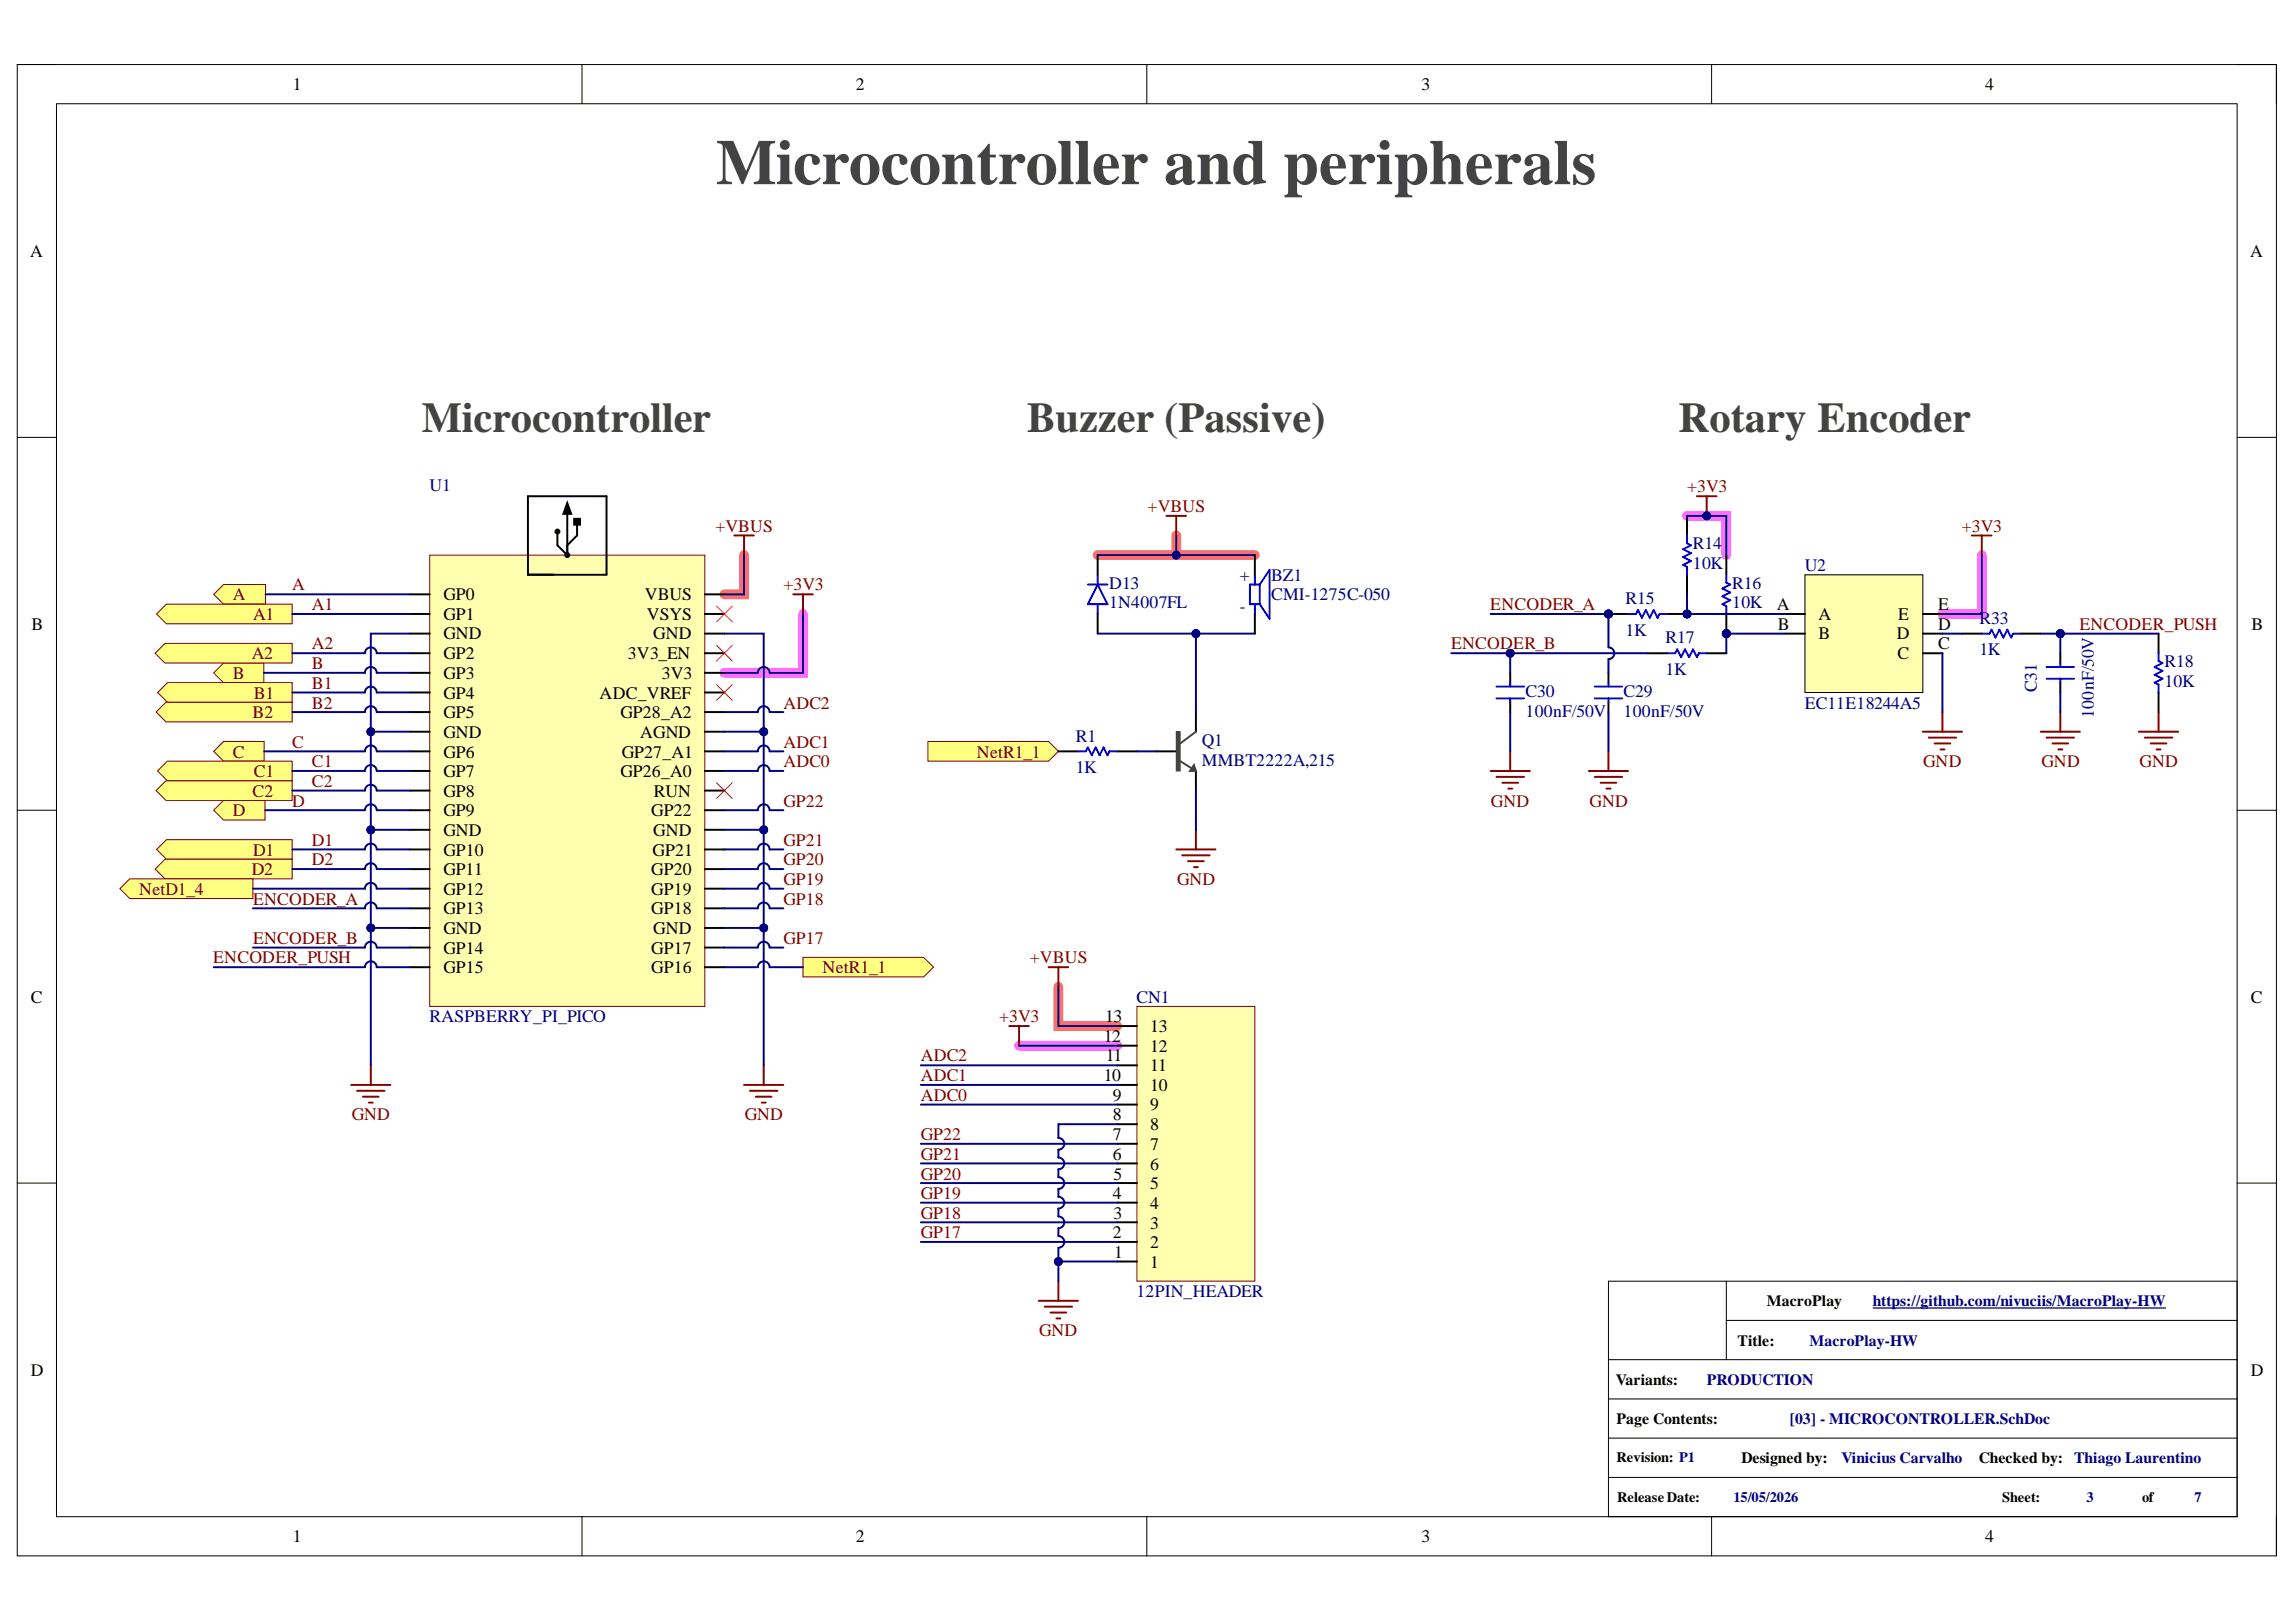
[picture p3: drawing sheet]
<svg xmlns="http://www.w3.org/2000/svg" width="297mm" height="210mm" viewBox="0 0 297 210" stroke-linecap="round" stroke-linejoin="round" font-family="sans-serif">
<defs><g id="words">
<text font-size="8.3" fill="#434343" x="92.6" y="23.8">Microcontroller and peripherals</text>
<g font-size="5.5" fill="#434343">
<text x="54.6" y="56">Microcontroller</text>
<text x="132.9" y="56">Buzzer (Passive)</text>
<text x="217.2" y="56">Rotary Encoder</text>
</g>
<g font-size="2.3">
<text x="37.9" y="11.7">1</text>
<text x="110.7" y="11.7">2</text>
<text x="183.9" y="11.7">3</text>
<text x="256.8" y="11.7">4</text>
<text x="3.9" y="33.3">A</text>
<text x="291.1" y="33.3">A</text>
<text x="57.4" y="77.7">GP0</text>
<text x="83.4" y="77.7">VBUS</text>
<text x="4.1" y="81.5">B</text>
<text x="57.4" y="80.2">GP1</text>
<text x="57.4" y="82.8">GND</text>
<text x="83.7" y="80.2">VSYS</text>
<text x="84.5" y="82.8">GND</text>
<text x="229.9" y="78.9">A</text>
<text x="230" y="81.5">B</text>
<text x="235.3" y="80.2">A</text>
<text x="235.3" y="82.8">B</text>
<text x="245.4" y="82.8">D</text>
<text x="245.6" y="80.2">E</text>
<text x="250.7" y="81.5">D</text>
<text x="250.7" y="78.9">E</text>
<text x="291.3" y="81.5">B</text>
<text x="57.4" y="85.3">GP2</text>
<text x="57.4" y="87.8">GP3</text>
<text x="81.2" y="85.3">3V3_EN</text>
<text x="85.6" y="87.8">3V3</text>
<text x="245.5" y="85.3">C</text>
<text x="250.7" y="84">C</text>
<text x="57.4" y="90.4">GP4</text>
<text x="57.4" y="93">GP5</text>
<text x="57.4" y="95.5">GND</text>
<text x="77.6" y="90.4">ADC_VREF</text>
<text x="80.3" y="93">GP28_A2</text>
<text x="82.8" y="95.5">AGND</text>
<text x="57.4" y="98.1">GP6</text>
<text x="57.4" y="100.6">GP7</text>
<text x="80.3" y="100.6">GP26_A0</text>
<text x="80.5" y="98.1">GP27_A1</text>
<text x="57.4" y="103.1">GP8</text>
<text x="57.4" y="105.7">GP9</text>
<text x="84.3" y="105.7">GP22</text>
<text x="84.6" y="103.1">RUN</text>
<text x="57.4" y="108.2">GND</text>
<text x="57.4" y="110.7">GP10</text>
<text x="57.4" y="113.3">GP11</text>
<text x="84.3" y="113.3">GP20</text>
<text x="84.4" y="110.7">GP21</text>
<text x="84.5" y="108.2">GND</text>
<text x="57.4" y="115.8">GP12</text>
<text x="57.4" y="118.3">GP13</text>
<text x="84.3" y="115.8">GP19</text>
<text x="84.3" y="118.3">GP18</text>
<text x="57.4" y="120.9">GND</text>
<text x="57.4" y="123.4">GP14</text>
<text x="57.4" y="125.9">GP15</text>
<text x="84.3" y="123.4">GP17</text>
<text x="84.3" y="125.9">GP16</text>
<text x="84.5" y="120.9">GND</text>
<text x="4" y="129.7">C</text>
<text x="291.2" y="129.7">C</text>
<text x="142.8" y="134.8">12</text>
<text x="143" y="132.3">13</text>
<text x="143.1" y="137.4">11</text>
<text x="148.8" y="136.1">12</text>
<text x="148.8" y="133.6">13</text>
<text x="142.8" y="139.9">10</text>
<text x="144" y="142.4">9</text>
<text x="148.8" y="143.7">9</text>
<text x="148.8" y="141.2">10</text>
<text x="148.8" y="138.6">11</text>
<text x="144" y="147.5">7</text>
<text x="144" y="145">8</text>
<text x="148.8" y="148.9">7</text>
<text x="148.8" y="146.2">8</text>
<text x="144" y="155.2">4</text>
<text x="144" y="150.1">6</text>
<text x="144.1" y="152.7">5</text>
<text x="148.8" y="153.9">5</text>
<text x="148.8" y="151.4">6</text>
<text x="144" y="160.3">2</text>
<text x="144.1" y="157.7">3</text>
<text x="148.8" y="161.5">2</text>
<text x="148.8" y="159">3</text>
<text x="148.8" y="156.5">4</text>
<text x="144.2" y="162.8">1</text>
<text x="148.8" y="164.1">1</text>
<text x="4" y="178">D</text>
<text x="291.2" y="178">D</text>
<text x="37.9" y="199.6">1</text>
<text x="110.7" y="199.6">2</text>
<text x="183.9" y="199.6">3</text>
<text x="256.8" y="199.6">4</text>
</g>
<g font-size="2.3" fill="#000080">
<text x="55.6" y="63.5">U1</text>
<text x="219" y="71.1">R14</text>
<text x="143.5" y="76.2">D13</text>
<text x="160.4" y="75.1">+</text>
<text x="164.5" y="75.1">BZ1</text>
<text x="164.5" y="77.7">CMI-1275C-050</text>
<text x="219" y="73.6">10K</text>
<text x="224.1" y="76.2">R16</text>
<text x="233.5" y="73.9">U2</text>
<text x="143.5" y="78.7">1N4007FL</text>
<text x="160.4" y="79.2">-</text>
<text x="210.3" y="78.2">R15</text>
<text x="210.3" y="82.2">1K</text>
<text x="215.5" y="83.3">R17</text>
<text x="224.1" y="78.7">10K</text>
<text x="256.1" y="80.7">R33</text>
<text x="215.5" y="87.3">1K</text>
<text x="256.1" y="84.8">1K</text>
<text x="263.5" y="89.6" transform="rotate(-90 263.5 89.6)">C31</text>
<text x="280" y="86.3">R18</text>
<text x="280" y="88.9">10K</text>
<text x="197.4" y="90.2">C30</text>
<text x="197.4" y="92.7">100nF/50V</text>
<text x="210.1" y="90.2">C29</text>
<text x="210.1" y="92.7">100nF/50V</text>
<text x="233.5" y="91.7">EC11E18244A5</text>
<text x="270.9" y="92.9" transform="rotate(-90 270.9 92.9)">100nF/50V</text>
<text x="139.2" y="96">R1</text>
<text x="139.2" y="100.1">1K</text>
<text x="155.5" y="96.5">Q1</text>
<text x="155.5" y="99.1">MMBT2222A,215</text>
<text x="147" y="129.7">CN1</text>
<text x="55.6" y="132.3">RASPBERRY_PI_PICO</text>
<text x="147" y="167.9">12PIN_HEADER</text>
</g>
<g font-size="2.3" fill="#800000">
<text x="218.3" y="63.7">+3V3</text>
<text x="92.6" y="68.8">+VBUS</text>
<text x="148.5" y="66.3">+VBUS</text>
<text x="253.8" y="68.8">+3V3</text>
<text x="30.1" y="77.7">A</text>
<text x="37.8" y="76.4">A</text>
<text x="101.3" y="76.4">+3V3</text>
<text x="32.7" y="80.2">A1</text>
<text x="40.4" y="78.9">A1</text>
<text x="192.8" y="78.9">ENCODER_A</text>
<text x="269" y="81.5">ENCODER_PUSH</text>
<text x="30.1" y="87.8">B</text>
<text x="32.6" y="85.3">A2</text>
<text x="40.4" y="86.6">B</text>
<text x="40.4" y="84">A2</text>
<text x="40.4" y="89.2">B1</text>
<text x="187.7" y="84">ENCODER_B</text>
<text x="32.7" y="93">B2</text>
<text x="32.8" y="90.4">B1</text>
<text x="40.4" y="91.7">B2</text>
<text x="101.3" y="91.7">ADC2</text>
<text x="30.1" y="98.1">C</text>
<text x="32.8" y="100.6">C1</text>
<text x="37.8" y="96.8">C</text>
<text x="40.4" y="99.3">C1</text>
<text x="40.4" y="101.9">C2</text>
<text x="101.3" y="96.8">ADC1</text>
<text x="101.3" y="99.3">ADC0</text>
<text x="126.4" y="98.1">NetR1_1</text>
<text x="248.8" y="99.3">GND</text>
<text x="264.1" y="99.3">GND</text>
<text x="276.8" y="99.3">GND</text>
<text x="30.1" y="105.7">D</text>
<text x="32.7" y="103.1">C2</text>
<text x="37.8" y="104.4">D</text>
<text x="101.3" y="104.4">GP22</text>
<text x="192.9" y="104.4">GND</text>
<text x="205.7" y="104.4">GND</text>
<text x="32.6" y="113.3">D2</text>
<text x="32.7" y="110.7">D1</text>
<text x="40.4" y="109.5">D1</text>
<text x="40.4" y="112">D2</text>
<text x="101.3" y="109.5">GP21</text>
<text x="101.3" y="112">GP20</text>
<text x="18" y="115.8">NetD1_4</text>
<text x="32.7" y="117.1">ENCODER_A</text>
<text x="101.3" y="114.5">GP19</text>
<text x="101.3" y="117.1">GP18</text>
<text x="152.3" y="114.5">GND</text>
<text x="27.6" y="124.7">ENCODER_PUSH</text>
<text x="32.7" y="122.1">ENCODER_B</text>
<text x="101.3" y="122.1">GP17</text>
<text x="106.4" y="125.9">NetR1_1</text>
<text x="133.2" y="124.7">+VBUS</text>
<text x="119.1" y="137.4">ADC2</text>
<text x="129.3" y="132.3">+3V3</text>
<text x="119.1" y="139.9">ADC1</text>
<text x="119.1" y="142.4">ADC0</text>
<text x="45.5" y="145">GND</text>
<text x="96.4" y="145">GND</text>
<text x="119.1" y="147.5">GP22</text>
<text x="119.1" y="150.1">GP21</text>
<text x="119.1" y="152.7">GP20</text>
<text x="119.1" y="155.2">GP19</text>
<text x="119.1" y="157.7">GP18</text>
<text x="119.1" y="160.3">GP17</text>
<text x="134.4" y="172.9">GND</text>
</g>
<g font-size="2">
<text x="228.6" y="169.1">MacroPlay</text>
<text x="209" y="179.2">Variants:</text>
<text x="224.8" y="174.1">Title:</text>
<text x="209.1" y="184.3">Page Contents:</text>
<text x="225.3" y="189.3">Designed by:</text>
<text x="256" y="189.3">Checked by:</text>
</g>
<g font-size="2" fill="#000080">
<text x="242.3" y="169.1">https://github.com/nivuciis/MacroPlay-HW</text>
<text x="220.8" y="179.2">PRODUCTION</text>
<text x="234.1" y="174.1">MacroPlay-HW</text>
<text x="231.5" y="184.3">[03] - MICROCONTROLLER.SchDoc</text>
<text x="238.2" y="189.3">Vinicius Carvalho</text>
<text x="268.3" y="189.3">Thiago Laurentino</text>
</g>
<g font-size="1.9">
<text x="209.1" y="189.3">Revision: P1</text>
<text x="209.2" y="194.3">Release Date:</text>
<text x="259" y="194.3">Sheet:</text>
<text x="277.1" y="194.3">of</text>
</g>
<g font-size="1.9" fill="#000080">
<text x="224.3" y="194.3">15/05/2026</text>
<text x="270" y="194.3">3</text>
<text x="283.9" y="194.3">7</text>
</g>
</g></defs>
<path d="M2.2 8.4h292.3v192.9h-292.3z" fill="none" stroke="#000" stroke-width=".13"/>
<path d="M7.3 13.4h282.1v182.9h-282.1z" fill-rule="evenodd" fill="#fff"/>
<g fill="none" stroke="#000" stroke-width=".13">
<path d="M2.2 8.3h5.1M7.3 13.4h282.1v182.9h-282.1zM75.3 8.3v5.1M148.4 8.3v5.1M221.4 8.4v5M289.4 8.4h5.1v5M2.2 56.6h5.1M289.4 56.6h5.1M2.2 104.9h5.1M289.4 104.9h5.1M2.2 153.1h5.1M289.4 153.1h5.1"/>
<path d="M208.1 176h81.3M208.1 165.8h81.3v30.5h-81.3zM223.3 170.9h66.1M223.3 165.8v10.2M75.3 196.3v5M148.4 196.3v5M208.1 181h81.3M208.1 186.1h81.3M208.1 191.2h81.3M221.4 196.3v5M294.5 196.3v5"/>
</g>
<g fill="none" stroke="#fff" stroke-width="1.3">
<path d="M53.1 94.7h-5.1v12.7M53.1 82h-5.1v12.7M93.7 94.7h5.1v12.7M93.7 82h5.1v12.7M195.4 92.2v5M208.1 92.2v5M251.3 84.5v7.7M266.5 89.6v2.6M53.1 107.4h-5.1v12.7M93.7 107.4h5.1v12.7M154.7 102.3v5.1M53.1 120.1h-5.1v17.8"/>
<path d="M93.7 120.1h5.1v17.8M144.6 145.5h-7.7v17.8M144.6 163.3h-7.7v2.5"/>
</g>
<path d="M103.9 79.5v7.6h-10.2M218.3 66.8h5v5M256.4 71.8v7.7h-5.1M131.8 135.3h12.8" fill="none" stroke="#ff6eff" stroke-width="1.3"/>
<path d="M96.3 71.8v5.1h-2.6M142 71.8h20.3M152.2 69.3v2.5M136.9 127.7v5.1h7.7" fill="none" stroke="#ff6e6e" stroke-width="1.3"/>
<path d="M242.3 169.3h37.9" fill="none" stroke="#000080" stroke-width=".17"/>
<path d="M55.6 71.8h35.6v58.4h-35.6z" fill-rule="evenodd" fill="#ffffb0"/>
<path d="M55.6 71.8h35.6v58.4h-35.6z" fill="none" stroke="#800000" stroke-width=".13"/>
<g fill="none" stroke="#000" stroke-width=".25">
<path d="M53.1 76.9h2.5M53.1 79.5h2.5M68.3 64.2h10.2v10.2h-10.2zM73.4 65.1l.5 1.4h-1zM73.4 65.5v6.3l-1.3-1.2v-1.8M74.3 67.1h.7v.8h-.7zM74.7 67.5v1.8l-1.3 1.3M91.2 76.9h2.5M91.2 79.5h2.5M53.1 82h2.5M53.1 84.5h2.5M53.1 87.1h2.5"/>
<path d="M53.1 89.6h2.5M53.1 92.1h2.5M53.1 94.7h2.5M53.1 97.2h2.5M53.1 99.8h2.5M91.2 82h2.5M91.2 84.5h2.5M91.2 87.1h2.5M91.2 89.6h2.5M91.2 92.1h2.5M91.2 94.7h2.5M91.2 97.2h2.5"/>
<path d="M91.2 99.8h2.5M53.1 102.3h2.5M53.1 104.9h2.5M53.1 107.4h2.5M53.1 109.9h2.5M53.1 112.5h2.5M53.1 115h2.5M53.1 117.5h2.5M91.2 102.3h2.5M91.2 104.9h2.5M91.2 107.4h2.5M91.2 109.9h2.5"/>
<path d="M91.2 112.5h2.5M91.2 115h2.5M91.2 117.5h2.5M53.1 120.1h2.5M53.1 122.6h2.5M53.1 125.2h2.5M91.2 120.1h2.5M91.2 122.6h2.5M91.2 125.2h2.5"/>
<circle cx="72.1" cy="68.8" r=".26"/>
<circle cx="73.4" cy="71.8" r=".25"/>
</g>
<g fill="#000">
<circle cx="72.1" cy="68.8" r=".26"/>
<circle cx="73.4" cy="71.8" r=".25"/>
</g>
<g fill="#000">
<path d="M73.4 65.1l.5 1.4h-1z"/>
<path d="M74.3 67.1h.7v.8h-.7z" fill-rule="evenodd"/>
</g>
<path d="M48 137.9v2.5M98.8 137.9v2.5M45.4 140.4h5.1M46.2 141.2h3.5M47 141.9h2M47.7 142.7h.5M96.3 140.4h5M97 141.2h3.6M97.8 141.9h2M98.6 142.7h.5" fill="none" stroke="#800000" stroke-width=".25"/>
<path d="M27.6 76.9l1.3-1.3h5.5v2.6h-5.5z" fill-rule="evenodd" fill="#ffff80"/>
<path d="M27.6 76.9l1.3-1.3h5.5v2.6h-5.5z" fill="none" stroke="#800000" stroke-width=".13"/>
<path d="M27.6 87.1l1.3-1.3h5.2v2.5h-5.2z" fill-rule="evenodd" fill="#ffff80"/>
<path d="M27.6 87.1l1.3-1.3h5.2v2.5h-5.2z" fill="none" stroke="#800000" stroke-width=".13"/>
<path d="M28.9 96h5.3v2.5h-5.3l-1.3-1.3z" fill-rule="evenodd" fill="#ffff80"/>
<path d="M28.9 96h5.3v2.5h-5.3l-1.3-1.3z" fill="none" stroke="#800000" stroke-width=".13"/>
<path d="M28.9 103.6h5.4v2.5h-5.4l-1.3-1.2z" fill-rule="evenodd" fill="#ffff80"/>
<path d="M28.9 103.6h5.4v2.5h-5.4l-1.3-1.2z" fill="none" stroke="#800000" stroke-width=".13"/>
<path d="M20.3 79.5l1.2-1.3h16.3v2.5h-16.3z" fill-rule="evenodd" fill="#ffff80"/>
<path d="M20.3 79.5l1.2-1.3h16.3v2.5h-16.3z" fill="none" stroke="#800000" stroke-width=".13"/>
<path d="M20.1 84.5l1.2-1.2h16.5v2.5h-16.5z" fill-rule="evenodd" fill="#ffff80"/>
<path d="M20.1 84.5l1.2-1.2h16.5v2.5h-16.5z" fill="none" stroke="#800000" stroke-width=".13"/>
<path d="M21.7 88.3h16.1v2.6h-16.1l-1.3-1.3z" fill-rule="evenodd" fill="#ffff80"/>
<path d="M21.7 88.3h16.1v2.6h-16.1l-1.3-1.3z" fill="none" stroke="#800000" stroke-width=".13"/>
<path d="M20.2 92.1l1.3-1.2h16.3v2.5h-16.3z" fill-rule="evenodd" fill="#ffff80"/>
<path d="M20.2 92.1l1.3-1.2h16.3v2.5h-16.3z" fill="none" stroke="#800000" stroke-width=".13"/>
<path d="M20.4 99.8l1.3-1.3h16.1v2.5h-16.1z" fill-rule="evenodd" fill="#ffff80"/>
<path d="M20.4 99.8l1.3-1.3h16.1v2.5h-16.1z" fill="none" stroke="#800000" stroke-width=".13"/>
<path d="M20.2 102.3l1.3-1.3h16.3v2.6h-16.3z" fill-rule="evenodd" fill="#ffff80"/>
<path d="M20.2 102.3l1.3-1.3h16.3v2.6h-16.3z" fill="none" stroke="#800000" stroke-width=".13"/>
<path d="M20.3 109.9l1.2-1.2h16.3v2.5h-16.3z" fill-rule="evenodd" fill="#ffff80"/>
<path d="M20.3 109.9l1.2-1.2h16.3v2.5h-16.3z" fill="none" stroke="#800000" stroke-width=".13"/>
<path d="M21.3 111.2h16.5v2.5h-16.5l-1.2-1.2z" fill-rule="evenodd" fill="#ffff80"/>
<path d="M21.3 111.2h16.5v2.5h-16.5l-1.2-1.2z" fill="none" stroke="#800000" stroke-width=".13"/>
<path d="M102.6 76.9h2.6M103.9 76.9v2.6" fill="none" stroke="#800000" stroke-width=".25"/>
<path d="M15.5 115l1.3-1.3h15.9v2.6h-15.9z" fill-rule="evenodd" fill="#ffff80"/>
<path d="M15.5 115l1.3-1.3h15.9v2.6h-15.9z" fill="none" stroke="#800000" stroke-width=".13"/>
<path d="M152.2 109.9h5.1M152.9 110.7h3.6M153.7 111.4h2M154.5 112.2h.5M154.7 107.4v2.5" fill="none" stroke="#800000" stroke-width=".25"/>
<path d="M120 96h15.7l1.2 1.2-1.2 1.3h-15.7z" fill-rule="evenodd" fill="#ffff80"/>
<path d="M120 96h15.7l1.2 1.2-1.2 1.3h-15.7z" fill="none" stroke="#800000" stroke-width=".13"/>
<path d="M103.9 123.9h15.6l1.3 1.3-1.3 1.2h-15.6z" fill-rule="evenodd" fill="#ffff80"/>
<path d="M103.9 123.9h15.6l1.3 1.3-1.3 1.2h-15.6z" fill="none" stroke="#800000" stroke-width=".13"/>
<path d="M92.7 78.4l2 2.1M94.7 78.4l-2 2.1M92.7 83.5l2 2.1M92.7 88.6l2 2M94.7 83.5l-2 2.1M94.7 88.6l-2 2" fill="none" stroke="#f00" stroke-width=".13"/>
<path d="M233.5 74.4h15.3v15.2h-15.3z" fill-rule="evenodd" fill="#ffffb0"/>
<path d="M233.5 74.4h15.3v15.2h-15.3z" fill="none" stroke="#000" stroke-width=".13"/>
<path d="M231 79.5h2.5M248.8 79.5h2.5M231 82h2.5M248.8 84.5h2.5M248.8 82h2.5" fill="none" stroke="#000" stroke-width=".25"/>
<path d="M95 69.3h2.5M96.3 69.3v2.5M219.5 64.2h2.6M220.8 64.2v2.6" fill="none" stroke="#800000" stroke-width=".25"/>
<circle cx="220.8" cy="66.8" r=".51" fill="#000080"/>
<circle cx="220.8" cy="66.8" r=".51" fill="none" stroke="#000080" stroke-width=".13"/>
<path d="M92.7 101.3l2 2M94.7 101.3l-2 2" fill="none" stroke="#f00" stroke-width=".13"/>
<g fill="none" stroke="#800000" stroke-width=".25">
<path d="M192.8 99.8h5.1M195.4 97.2v2.6M205.6 99.8h5M208.1 97.2v2.6M248.8 94.7h5M249.5 95.5h3.6M250.3 96.2h2M251 97h.6M251.3 92.2v2.5M264 94.7h5.1M264.8 95.5h3.5M265.5 96.2h2.1"/>
<path d="M266.3 97h.5M266.5 92.2v2.5M193.6 100.5h3.6M194.4 101.3h2M195.1 102.1h.5M206.3 100.5h3.6M207.1 101.3h2M207.8 102.1h.5"/>
</g>
<circle cx="223.3" cy="82" r=".51" fill="#000080"/>
<circle cx="223.3" cy="82" r=".51" fill="none" stroke="#000080" stroke-width=".13"/>
<path d="M223.3 79.5v2.5" fill="none" stroke="#000" stroke-width=".25"/>
<circle cx="223.3" cy="82" r=".51" fill="#000080"/>
<circle cx="223.3" cy="82" r=".51" fill="none" stroke="#000080" stroke-width=".13"/>
<g fill="none" stroke="#000" stroke-width=".25">
<path d="M218.3 66.8v2.5M218.3 74.4v2.5M223.3 71.8v2.6M136.9 97.2h2.6M144.6 97.2h2.5M195.4 87.1v1.2M195.4 90.9v1.3M208.1 87.1v1.2M208.1 90.9v1.3M213.2 84.5h2.5M220.8 84.5h2.5M253.8 82h2.6"/>
<path d="M261.5 82h2.5M266.5 84.5v1.3M266.5 88.3v1.3M279.3 82v2.5M279.3 89.6v2.6"/>
</g>
<g fill="none" stroke="#00f" stroke-width=".25">
<path d="M218.3 69.3v1l.5 .3-1.1 .5 1.1 .5-1.1 .5 1.1 .5-1.1 .5 .6 .3v1M223.3 74.4v1l.5 .3-1 .5 1 .5-1 .5 1 .5-1 .5 .5 .2v1.1M139.5 97.2h1l.2-.5 .5 1 .6-1 .5 1 .5-1 .5 1 .2-.5h1.1M193.6 88.8h3.6M193.6 90.4h3.6M195.4 88.3v.5M195.4 90.4v.5M206.3 88.8h3.6M206.3 90.4h3.6M208.1 88.3v.5M208.1 90.4v.5M215.7 84.5h1l.3-.5 .5 1 .5-1 .5 1 .5-1 .5 1 .3-.5h1"/>
<path d="M256.4 82h1l.3-.5 .5 1 .5-1 .5 1 .5-1 .5 1 .2-.5h1.1M264.8 86.3h3.5M264.8 87.8h3.5M266.5 85.8v.5M266.5 87.8v.5M279.3 84.5v1.1l.5 .2-1 .5 1 .5-1 .5 1 .5-1 .5 .5 .3v1"/>
</g>
<path d="M255.1 69.3h2.6M256.4 69.3v2.5M276.7 94.7h5.1M277.5 95.5h3.5M278.2 96.2h2.1M279 97h.5M279.3 92.2v2.5" fill="none" stroke="#800000" stroke-width=".25"/>
<circle cx="208.1" cy="79.5" r=".51" fill="#000080"/>
<circle cx="208.1" cy="79.5" r=".51" fill="none" stroke="#000080" stroke-width=".13"/>
<circle cx="218.3" cy="79.5" r=".51" fill="#000080"/>
<circle cx="218.3" cy="79.5" r=".51" fill="none" stroke="#000080" stroke-width=".13"/>
<path d="M208.1 79.5h2.5" fill="none" stroke="#000" stroke-width=".25"/>
<circle cx="208.1" cy="79.5" r=".51" fill="#000080"/>
<circle cx="208.1" cy="79.5" r=".51" fill="none" stroke="#000080" stroke-width=".13"/>
<path d="M215.7 79.5h2.6" fill="none" stroke="#000" stroke-width=".25"/>
<circle cx="218.3" cy="79.5" r=".51" fill="#000080"/>
<circle cx="218.3" cy="79.5" r=".51" fill="none" stroke="#000080" stroke-width=".13"/>
<path d="M140.7 75.6h2.6M142 75.6l1.3 2.6h-2.6zM142 74.4v1.2M142 78.2v1.3M210.6 79.5h1.1l.2-.6 .5 1.1 .5-1.1 .5 1.1 .5-1.1 .5 1.1 .3-.5h1" fill="none" stroke="#00f" stroke-width=".25"/>
<path d="M142 71.8v2.6M142 79.5v2.5M149.6 97.2h2.6M154.7 92.1v2.6M154.7 99.8v2.5" fill="none" stroke="#000" stroke-width=".25"/>
<path d="M152.2 94.7h.5v5.1h-.5z" fill-rule="evenodd" fill="#434343"/>
<path d="M152.2 94.7h.5v5.1h-.5z" fill="none" stroke="#434343" stroke-width=".13"/>
<path d="M152.7 98.5l2 1.3M154.7 94.7l-2 1.5" fill="none" stroke="#434343" stroke-width=".25"/>
<path d="M154.5 99l.2 .8h-.7z" fill="#434343"/>
<path d="M154.5 99l.2 .8h-.7z" fill="none" stroke="#434343" stroke-width=".25"/>
<path d="M34.4 76.9h18.7M53.1 120.1h-5.1v17.8" fill="none" stroke="#000080" stroke-width=".25"/>
<circle cx="48" cy="120.1" r=".51" fill="#000080"/>
<circle cx="48" cy="120.1" r=".51" fill="none" stroke="#000080" stroke-width=".13"/>
<path d="M53.1 107.4h-5.1v12.7" fill="none" stroke="#000080" stroke-width=".25"/>
<circle cx="48" cy="120.1" r=".51" fill="#000080"/>
<circle cx="48" cy="120.1" r=".51" fill="none" stroke="#000080" stroke-width=".13"/>
<circle cx="48" cy="107.4" r=".51" fill="#000080"/>
<circle cx="48" cy="107.4" r=".51" fill="none" stroke="#000080" stroke-width=".13"/>
<path d="M53.1 94.7h-5.1v12.7" fill="none" stroke="#000080" stroke-width=".25"/>
<circle cx="48" cy="94.7" r=".51" fill="#000080"/>
<circle cx="48" cy="94.7" r=".51" fill="none" stroke="#000080" stroke-width=".13"/>
<circle cx="48" cy="107.4" r=".51" fill="#000080"/>
<circle cx="48" cy="107.4" r=".51" fill="none" stroke="#000080" stroke-width=".13"/>
<path d="M53.1 82h-5.1v12.7" fill="none" stroke="#000080" stroke-width=".25"/>
<circle cx="48" cy="94.7" r=".51" fill="#000080"/>
<circle cx="48" cy="94.7" r=".51" fill="none" stroke="#000080" stroke-width=".13"/>
<path d="M93.7 120.1h5.1v17.8" fill="none" stroke="#000080" stroke-width=".25"/>
<circle cx="98.8" cy="120.1" r=".51" fill="#000080"/>
<circle cx="98.8" cy="120.1" r=".51" fill="none" stroke="#000080" stroke-width=".13"/>
<path d="M93.7 107.4h5.1v12.7" fill="none" stroke="#000080" stroke-width=".25"/>
<circle cx="98.8" cy="107.4" r=".51" fill="#000080"/>
<circle cx="98.8" cy="107.4" r=".51" fill="none" stroke="#000080" stroke-width=".13"/>
<circle cx="98.8" cy="120.1" r=".51" fill="#000080"/>
<circle cx="98.8" cy="120.1" r=".51" fill="none" stroke="#000080" stroke-width=".13"/>
<path d="M93.7 94.7h5.1v12.7" fill="none" stroke="#000080" stroke-width=".25"/>
<circle cx="98.8" cy="94.7" r=".51" fill="#000080"/>
<circle cx="98.8" cy="94.7" r=".51" fill="none" stroke="#000080" stroke-width=".13"/>
<circle cx="98.8" cy="107.4" r=".51" fill="#000080"/>
<circle cx="98.8" cy="107.4" r=".51" fill="none" stroke="#000080" stroke-width=".13"/>
<path d="M93.7 82h5.1v12.7" fill="none" stroke="#000080" stroke-width=".25"/>
<circle cx="98.8" cy="94.7" r=".51" fill="#000080"/>
<circle cx="98.8" cy="94.7" r=".51" fill="none" stroke="#000080" stroke-width=".13"/>
<path d="M96.3 71.8v5.1h-2.6M103.9 79.5v7.6h-4.3a.76 .76 0 0 0-.8-.8 .76 .76 0 0 0-.8 .8h-4.3M192.8 79.5h15.3M32.7 115h14.5a.76 .76 0 0 1 .8-.8 .76 .76 0 0 1 .7 .8h4.4M154.7 102.3v5.1" fill="none" stroke="#000080" stroke-width=".25"/>
<circle cx="208.1" cy="79.5" r=".51" fill="#000080"/>
<circle cx="208.1" cy="79.5" r=".51" fill="none" stroke="#000080" stroke-width=".13"/>
<path d="M223.3 82h7.7" fill="none" stroke="#000080" stroke-width=".25"/>
<circle cx="223.3" cy="82" r=".51" fill="#000080"/>
<circle cx="223.3" cy="82" r=".51" fill="none" stroke="#000080" stroke-width=".13"/>
<path d="M218.3 76.9v2.6h12.7" fill="none" stroke="#000080" stroke-width=".25"/>
<circle cx="218.3" cy="79.5" r=".51" fill="#000080"/>
<circle cx="218.3" cy="79.5" r=".51" fill="none" stroke="#000080" stroke-width=".13"/>
<path d="M223.3 82v2.5" fill="none" stroke="#000080" stroke-width=".25"/>
<circle cx="223.3" cy="82" r=".51" fill="#000080"/>
<circle cx="223.3" cy="82" r=".51" fill="none" stroke="#000080" stroke-width=".13"/>
<path d="M187.8 84.5h25.4" fill="none" stroke="#000080" stroke-width=".25"/>
<circle cx="195.4" cy="84.5" r=".51" fill="#000080"/>
<circle cx="195.4" cy="84.5" r=".51" fill="none" stroke="#000080" stroke-width=".13"/>
<path d="M208.1 79.5v4.3a.76 .76 0 0 1 .8 .7 .76 .76 0 0 1-.8 .8v1.8" fill="none" stroke="#000080" stroke-width=".25"/>
<circle cx="208.1" cy="79.5" r=".51" fill="#000080"/>
<circle cx="208.1" cy="79.5" r=".51" fill="none" stroke="#000080" stroke-width=".13"/>
<path d="M218.3 66.8h5v5M195.4 92.2v5M208.1 92.2v5" fill="none" stroke="#000080" stroke-width=".25"/>
<circle cx="220.8" cy="66.8" r=".51" fill="#000080"/>
<circle cx="220.8" cy="66.8" r=".51" fill="none" stroke="#000080" stroke-width=".13"/>
<path d="M195.4 84.5v2.6M251.3 84.5v7.7M266.5 89.6v2.6" fill="none" stroke="#000080" stroke-width=".25"/>
<circle cx="195.4" cy="84.5" r=".51" fill="#000080"/>
<circle cx="195.4" cy="84.5" r=".51" fill="none" stroke="#000080" stroke-width=".13"/>
<path d="M266.5 82h12.8M32.7 117.5h14.5a.76 .76 0 0 1 .8-.7 .76 .76 0 0 1 .7 .7h4.4M27.6 125.2h19.6a.76 .76 0 0 1 .8-.8 .76 .76 0 0 1 .7 .8h4.4M32.7 122.6h14.5a.76 .76 0 0 1 .8-.7 .76 .76 0 0 1 .7 .7h4.4" fill="none" stroke="#000080" stroke-width=".25"/>
<circle cx="266.5" cy="82" r=".51" fill="#000080"/>
<circle cx="266.5" cy="82" r=".51" fill="none" stroke="#000080" stroke-width=".13"/>
<g fill="none" stroke="#000080" stroke-width=".25">
<path d="M37.8 79.5h15.3M142 71.8h20.3M256.4 71.8v7.7h-5.1M34.1 87.1h13.1a.76 .76 0 0 1 .8-.8 .76 .76 0 0 1 .7 .8h4.4M34.2 97.2h13a.76 .76 0 0 1 .8-.7 .76 .76 0 0 1 .7 .7h4.4M37.8 84.5h9.4a.76 .76 0 0 1 .8-.7 .76 .76 0 0 1 .7 .7h4.4M37.8 92.1h9.4a.76 .76 0 0 1 .8-.7 .76 .76 0 0 1 .7 .7h4.4M37.8 89.6h9.4a.76 .76 0 0 1 .8-.8 .76 .76 0 0 1 .7 .8h4.4M37.8 99.8h9.4a.76 .76 0 0 1 .8-.8 .76 .76 0 0 1 .7 .8h4.4M147.1 97.2h2.5M34.3 104.9h12.9a.76 .76 0 0 1 .8-.8 .76 .76 0 0 1 .7 .8h4.4M37.8 102.3h9.4a.76 .76 0 0 1 .8-.8 .76 .76 0 0 1 .7 .8h4.4"/>
<path d="M37.8 109.9h9.4a.76 .76 0 0 1 .8-.7 .76 .76 0 0 1 .7 .7h4.4M37.8 112.5h9.4a.76 .76 0 0 1 .8-.8 .76 .76 0 0 1 .7 .8h4.4M93.7 125.2h4.3a.76 .76 0 0 1 .8-.8 .76 .76 0 0 1 .8 .8h4.3"/>
</g>
<circle cx="152.2" cy="71.8" r=".51" fill="#000080"/>
<circle cx="152.2" cy="71.8" r=".51" fill="none" stroke="#000080" stroke-width=".13"/>
<path d="M142 82h12.7v10.1" fill="none" stroke="#000080" stroke-width=".25"/>
<circle cx="154.7" cy="82" r=".51" fill="#000080"/>
<circle cx="154.7" cy="82" r=".51" fill="none" stroke="#000080" stroke-width=".13"/>
<path d="M154.7 82h7.6" fill="none" stroke="#000080" stroke-width=".25"/>
<circle cx="154.7" cy="82" r=".51" fill="#000080"/>
<circle cx="154.7" cy="82" r=".51" fill="none" stroke="#000080" stroke-width=".13"/>
<path d="M264 82h2.5" fill="none" stroke="#000080" stroke-width=".25"/>
<circle cx="266.5" cy="82" r=".51" fill="#000080"/>
<circle cx="266.5" cy="82" r=".51" fill="none" stroke="#000080" stroke-width=".13"/>
<path d="M266.5 82v2.5" fill="none" stroke="#000080" stroke-width=".25"/>
<circle cx="266.5" cy="82" r=".51" fill="#000080"/>
<circle cx="266.5" cy="82" r=".51" fill="none" stroke="#000080" stroke-width=".13"/>
<path d="M152.2 69.3v2.5M251.3 82h2.5" fill="none" stroke="#000080" stroke-width=".25"/>
<path d="M162.3 74.4v1.2M162.3 78.2v1.3M163 75.6h-1.3v2.6h1.3M163 75.6v2.6M163 75.6l1.2-1.9v6.4l-1.2-1.9" fill="none" stroke="#00f" stroke-width=".25"/>
<path d="M162.3 71.8v2.6M162.3 79.5v2.5" fill="none" stroke="#000" stroke-width=".25"/>
<path d="M150.9 66.8h2.5M152.2 66.8v2.5" fill="none" stroke="#800000" stroke-width=".25"/>
<circle cx="152.2" cy="71.8" r=".51" fill="#000080"/>
<circle cx="152.2" cy="71.8" r=".51" fill="none" stroke="#000080" stroke-width=".13"/>
<path d="M147.1 130.2h15.2v35.6h-15.2z" fill-rule="evenodd" fill="#ffffb0"/>
<path d="M147.1 130.2h15.2v35.6h-15.2z" fill="none" stroke="#800000" stroke-width=".13"/>
<g fill="none" stroke="#000" stroke-width=".25">
<path d="M144.6 137.9h2.5M144.6 135.3h2.5M144.6 132.8h2.5M144.6 158.2h2.5M144.6 155.6h2.5M144.6 153.1h2.5M144.6 150.6h2.5M144.6 148h2.5M144.6 145.5h2.5M144.6 142.9h2.5M144.6 140.4h2.5M144.6 163.3h2.5"/>
<path d="M144.6 160.7h2.5"/>
</g>
<path d="M130.6 132.8h2.5M131.8 132.8v2.5M135.7 125.2h2.5M136.9 125.2v2.5M134.4 168.3h5.1M135.1 169.1h3.6M135.9 169.9h2M136.7 170.6h.5M136.9 165.8v2.5" fill="none" stroke="#800000" stroke-width=".25"/>
<g fill="none" stroke="#000080" stroke-width=".25">
<path d="M93.7 99.8h4.3a.76 .76 0 0 1 .8-.8 .76 .76 0 0 1 .8 .8h1.7M93.7 97.2h4.3a.76 .76 0 0 1 .8-.7 .76 .76 0 0 1 .8 .7h1.7M93.7 92.1h4.3a.76 .76 0 0 1 .8-.7 .76 .76 0 0 1 .8 .7h1.7M93.7 117.5h4.3a.76 .76 0 0 1 .8-.7 .76 .76 0 0 1 .8 .7h1.7M93.7 115h4.3a.76 .76 0 0 1 .8-.8 .76 .76 0 0 1 .8 .8h1.7M93.7 112.5h4.3a.76 .76 0 0 1 .8-.8 .76 .76 0 0 1 .8 .8h1.7M93.7 109.9h4.3a.76 .76 0 0 1 .8-.7 .76 .76 0 0 1 .8 .7h1.7M93.7 104.9h4.3a.76 .76 0 0 1 .8-.8 .76 .76 0 0 1 .8 .8h1.7M93.7 122.6h4.3a.76 .76 0 0 1 .8-.7 .76 .76 0 0 1 .8 .7h1.7M119.1 137.9h25.5M131.8 135.3h12.8M136.9 127.7v5.1h7.7"/>
<path d="M119.1 140.4h25.5M119.1 142.9h25.5M119.1 148h25.5M119.1 150.6h25.5M119.1 153.1h25.5M119.1 155.6h25.5M119.1 158.2h25.5M119.1 160.7h25.5M144.6 163.3h-7.7v2.5"/>
</g>
<circle cx="136.9" cy="163.3" r=".51" fill="#000080"/>
<circle cx="136.9" cy="163.3" r=".51" fill="none" stroke="#000080" stroke-width=".13"/>
<path d="M144.6 145.5h-7.7v1.8a.76 .76 0 0 1 .8 .7 .76 .76 0 0 1-.8 .8v1a.76 .76 0 0 1 .8 .8 .76 .76 0 0 1-.8 .7v1a.76 .76 0 0 1 .8 .8 .76 .76 0 0 1-.8 .8v1a.76 .76 0 0 1 .8 .7 .76 .76 0 0 1-.8 .8v1a.76 .76 0 0 1 .8 .8 .76 .76 0 0 1-.8 .7v1.1a.76 .76 0 0 1 .8 .7 .76 .76 0 0 1-.8 .8v1.8" fill="none" stroke="#000080" stroke-width=".25"/>
<circle cx="136.9" cy="163.3" r=".51" fill="#000080"/>
<circle cx="136.9" cy="163.3" r=".51" fill="none" stroke="#000080" stroke-width=".13"/>
<use href="#words"/>
</svg>
